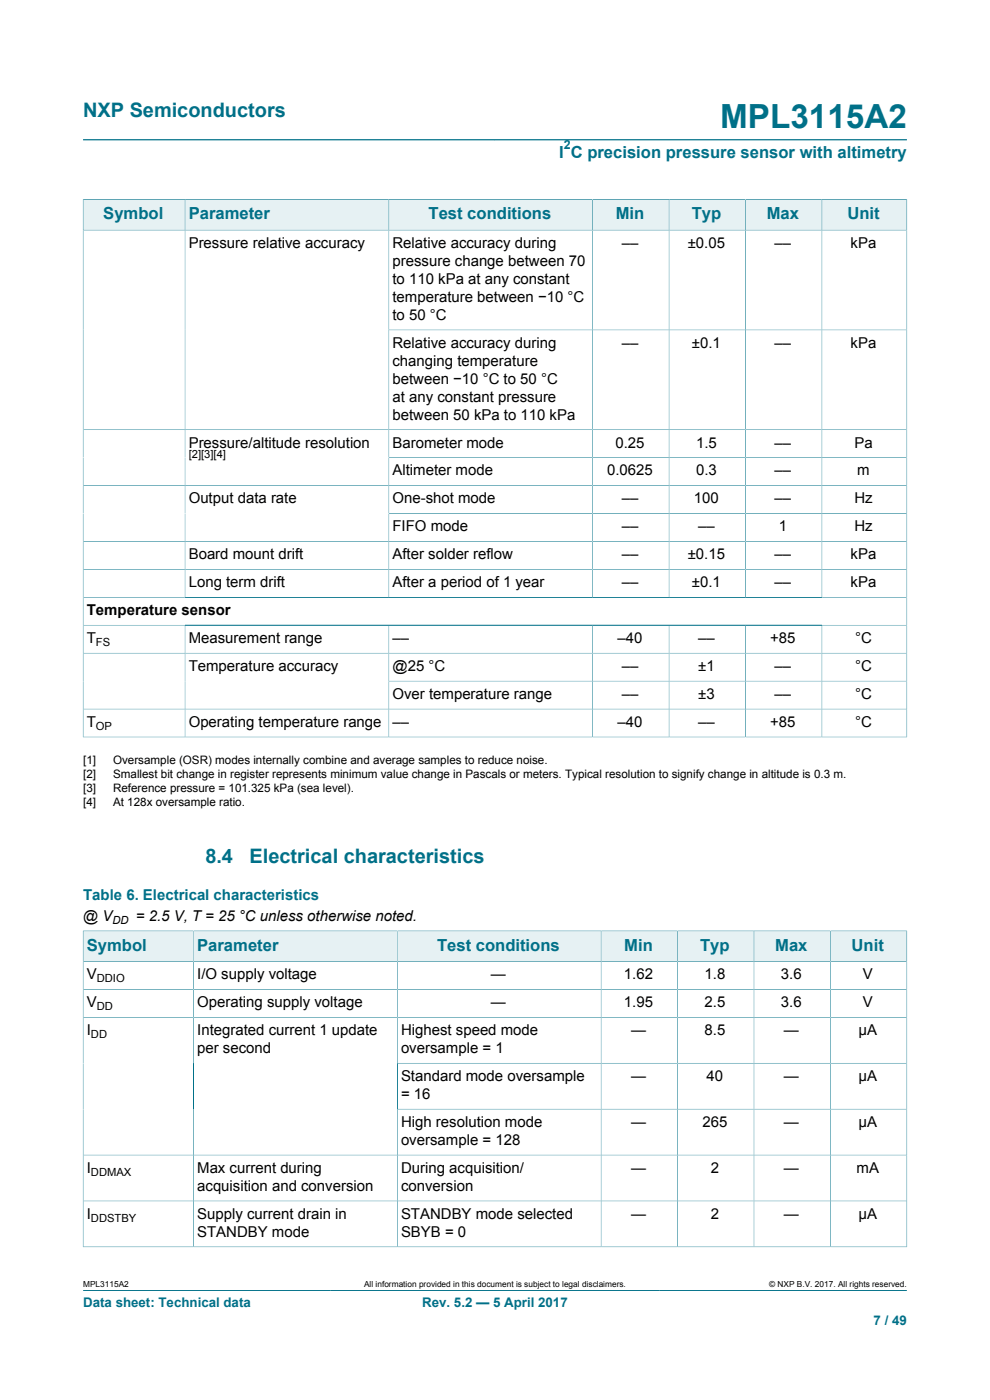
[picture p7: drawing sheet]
<svg xmlns="http://www.w3.org/2000/svg" width="210mm" height="297mm" viewBox="0 0 210 297" stroke-linecap="round" stroke-linejoin="round" font-family="sans-serif">
<defs><g id="words">
<text font-size="7.1" fill="#007088" x="152.8" y="27.2">MPL3115A2</text>
<g font-size="4.2" fill="#007088">
<text x="17.6" y="24.8">NXP Semiconductors</text>
<text x="43.6" y="183.1">8.4</text>
<text x="52.9" y="183.1">Electrical characteristics</text>
</g>
<g font-size="3.5" fill="#007088">
<text x="118.6" y="33.5">I C precision pressure sensor with altimetry</text>
<text x="21.9" y="46.5">Symbol</text>
<text x="40" y="46.5">Parameter</text>
<text x="90.9" y="46.5">Test conditions</text>
<text x="130.6" y="46.5">Min</text>
<text x="146.7" y="46.5">Typ</text>
<text x="162.6" y="46.5">Max</text>
<text x="179.8" y="46.5">Unit</text>
<text x="18.4" y="201.6">Symbol</text>
<text x="41.8" y="201.6">Parameter</text>
<text x="92.7" y="201.6">Test conditions</text>
<text x="132.4" y="201.6">Min</text>
<text x="148.5" y="201.6">Typ</text>
<text x="164.4" y="201.6">Max</text>
<text x="180.7" y="201.6">Unit</text>
</g>
<g font-size="3.2">
<text x="40" y="52.6">Pressure relative accuracy</text>
<text x="83.3" y="52.6">Relative accuracy during</text>
<text x="131.9" y="52.6">––</text>
<text x="145.9" y="52.6">±0.05</text>
<text x="164.3" y="52.6">––</text>
<text x="180.4" y="52.6">kPa</text>
<text x="83.3" y="56.4">pressure change between 70</text>
<text x="83.3" y="60.2">to 110 kPa at any constant</text>
<text x="83.3" y="64">temperature between −10 °C</text>
<text x="83.3" y="67.9">to 50 °C</text>
<text x="83.3" y="73.8">Relative accuracy during</text>
<text x="83.3" y="77.6">changing temperature</text>
<text x="131.9" y="73.8">––</text>
<text x="146.8" y="73.8">±0.1</text>
<text x="164.3" y="73.8">––</text>
<text x="180.4" y="73.8">kPa</text>
<text x="83.3" y="81.4">between −10 °C to 50 °C</text>
<text x="83.3" y="85.2">at any constant pressure</text>
<text x="83.3" y="89">between 50 kPa to 110 kPa</text>
<text x="40" y="94.9">Pressure/altitude resolution</text>
<text x="83.3" y="94.9">Barometer mode</text>
<text x="130.6" y="94.9">0.25</text>
<text x="147.6" y="94.9">1.5</text>
<text x="164.3" y="94.9">––</text>
<text x="181.2" y="94.9">Pa</text>
<text x="83.3" y="100.9">Altimeter mode</text>
<text x="128.8" y="100.9">0.0625</text>
<text x="147.6" y="100.9">0.3</text>
<text x="164.3" y="100.9">––</text>
<text x="181.9" y="100.9">m</text>
<text x="40" y="106.8">Output data rate</text>
<text x="83.3" y="106.8">One-shot mode</text>
<text x="131.9" y="106.8">––</text>
<text x="147.2" y="106.8">100</text>
<text x="164.3" y="106.8">––</text>
<text x="181.2" y="106.8">Hz</text>
<text x="83.3" y="112.7">FIFO mode</text>
<text x="131.9" y="112.7">––</text>
<text x="148.1" y="112.7">––</text>
<text x="165.2" y="112.7">1</text>
<text x="181.2" y="112.7">Hz</text>
<text x="40" y="118.7">Board mount drift</text>
<text x="83.3" y="118.7">After solder reflow</text>
<text x="131.9" y="118.7">––</text>
<text x="145.9" y="118.7">±0.15</text>
<text x="164.3" y="118.7">––</text>
<text x="180.4" y="118.7">kPa</text>
<text x="40" y="124.6">Long term drift</text>
<text x="83.3" y="124.6">After a period of 1 year</text>
<text x="131.9" y="124.6">––</text>
<text x="146.8" y="124.6">±0.1</text>
<text x="164.3" y="124.6">––</text>
<text x="180.4" y="124.6">kPa</text>
<text x="18.4" y="130.5">Temperature sensor</text>
<text x="18.4" y="136.4">T</text>
<text x="40" y="136.4">Measurement range</text>
<text x="83.3" y="136.4">––</text>
<text x="131" y="136.4">–40</text>
<text x="148.1" y="136.4">––</text>
<text x="163.4" y="136.4">+85</text>
<text x="181.4" y="136.4">°C</text>
<text x="40" y="142.4">Temperature accuracy</text>
<text x="83.3" y="142.4">@25 °C</text>
<text x="131.9" y="142.4">––</text>
<text x="148.1" y="142.4">±1</text>
<text x="164.3" y="142.4">––</text>
<text x="181.4" y="142.4">°C</text>
<text x="83.3" y="148.3">Over temperature range</text>
<text x="131.9" y="148.3">––</text>
<text x="148.1" y="148.3">±3</text>
<text x="164.3" y="148.3">––</text>
<text x="181.4" y="148.3">°C</text>
<text x="18.4" y="154.2">T</text>
<text x="40" y="154.2">Operating temperature range</text>
<text x="83.3" y="154.2">––</text>
<text x="131" y="154.2">–40</text>
<text x="148.1" y="154.2">––</text>
<text x="163.4" y="154.2">+85</text>
<text x="181.4" y="154.2">°C</text>
<text x="17.6" y="195.3">@ V</text>
<text x="28.8" y="195.3">= 2.5 V, T = 25 °C unless otherwise noted.</text>
<text x="18.4" y="207.8">V</text>
<text x="41.8" y="207.8">I/O supply voltage</text>
<text x="104.1" y="207.8">—</text>
<text x="132.4" y="207.8">1.62</text>
<text x="149.4" y="207.8">1.8</text>
<text x="165.7" y="207.8">3.6</text>
<text x="183" y="207.8">V</text>
<text x="18.4" y="213.7">V</text>
<text x="41.8" y="213.7">Operating supply voltage</text>
<text x="104.1" y="213.7">—</text>
<text x="132.4" y="213.7">1.95</text>
<text x="149.4" y="213.7">2.5</text>
<text x="165.7" y="213.7">3.6</text>
<text x="183" y="213.7">V</text>
<text x="18.4" y="219.6">I</text>
<text x="41.8" y="219.6">Integrated current 1 update</text>
<text x="85.1" y="219.6">Highest speed mode</text>
<text x="133.9" y="219.6">—</text>
<text x="149.4" y="219.6">8.5</text>
<text x="166.3" y="219.6">—</text>
<text x="182.1" y="219.6">µA</text>
<text x="41.8" y="223.4">per second</text>
<text x="85.1" y="223.4">oversample = 1</text>
<text x="85.1" y="229.4">Standard mode oversample</text>
<text x="85.1" y="233.2">= 16</text>
<text x="133.9" y="229.4">—</text>
<text x="149.9" y="229.4">40</text>
<text x="166.3" y="229.4">—</text>
<text x="182.1" y="229.4">µA</text>
<text x="85.1" y="239.1">High resolution mode</text>
<text x="133.9" y="239.1">—</text>
<text x="149" y="239.1">265</text>
<text x="166.3" y="239.1">—</text>
<text x="182.1" y="239.1">µA</text>
<text x="85.1" y="242.9">oversample = 128</text>
<text x="18.4" y="248.8">I</text>
<text x="41.8" y="248.8">Max current during</text>
<text x="85.1" y="248.8">During acquisition/</text>
<text x="133.9" y="248.8">—</text>
<text x="150.8" y="248.8">2</text>
<text x="166.3" y="248.8">—</text>
<text x="181.7" y="248.8">mA</text>
<text x="41.8" y="252.6">acquisition and conversion</text>
<text x="85.1" y="252.6">conversion</text>
<text x="18.4" y="258.6">I</text>
<text x="41.8" y="258.6">Supply current drain in</text>
<text x="41.8" y="262.4">STANDBY mode</text>
<text x="85.1" y="258.6">STANDBY mode selected</text>
<text x="85.1" y="262.4">SBYB = 0</text>
<text x="133.9" y="258.6">—</text>
<text x="150.8" y="258.6">2</text>
<text x="166.3" y="258.6">—</text>
<text x="182.1" y="258.6">µA</text>
</g>
<text font-size="3.2" fill="#007088" x="17.6" y="190.8">Table 6. Electrical characteristics</text>
<g font-size="2.8" fill="#007088">
<text x="17.6" y="277.3">Data sheet: Technical data</text>
<text x="89.6" y="277.3">Rev. 5.2 — 5 April 2017</text>
<text x="185.3" y="281">7 / 49</text>
</g>
<text font-size="2.6" fill="#007088" x="119.6" y="31.6">2</text>
<g font-size="2.5">
<text x="17.6" y="162">[1]</text>
<text x="17.6" y="165">[2]</text>
<text x="17.6" y="167.9">[3]</text>
<text x="24" y="162">Oversample (OSR) modes internally combine and average samples to reduce noise.</text>
<text x="24" y="165">Smallest bit change in register represents minimum value change in Pascals or meters. Typical resolution to signify change in altitude is 0.3 m.</text>
<text x="24" y="167.9">Reference pressure = 101.325 kPa (sea level).</text>
<text x="17.6" y="170.9">[4]</text>
<text x="24" y="170.9">At 128x oversample ratio.</text>
</g>
<g font-size="2.4">
<text x="40" y="97.1">[2][3][4]</text>
<text x="20.4" y="137">FS</text>
<text x="20.4" y="154.8">OP</text>
<text x="23.9" y="196">DD</text>
<text x="20.5" y="208.4">DDIO</text>
<text x="20.5" y="214.3">DD</text>
<text x="19.3" y="220.2">DD</text>
<text x="19.3" y="249.4">DDMAX</text>
<text x="19.3" y="259.2">DDSTBY</text>
</g>
<g font-size="1.8">
<text x="17.6" y="273.1">MPL3115A2</text>
<text x="77.2" y="273.1">All information provided in this document is subject to legal disclaimers.</text>
<text x="163.2" y="273.1">© NXP B.V. 2017. All rights reserved.</text>
</g>
</g></defs>
<path d="M17.6 29.7h174.8M17.6 273.8h174.8" fill="none" stroke="#007088" stroke-width=".21"/>
<path d="M17.7 42.4h21.5v6.4h-21.5z" fill="#e6f1f3"/>
<path d="M17.6 42.3v6.5h21.7v-6.5h-21.7" fill="none" stroke="#007088" stroke-width=".21"/>
<path d="M39.3 42.4h43.1v6.4h-43.1z" fill="#e6f1f3"/>
<path d="M39.3 42.3h43.2v6.5h-43.2z" fill="none" stroke="#007088" stroke-width=".21"/>
<path d="M82.6 42.4h43v6.4h-43z" fill="#e6f1f3"/>
<path d="M82.5 42.3h43.2v6.5h-43.2z" fill="none" stroke="#007088" stroke-width=".21"/>
<path d="M125.8 42.4h16.1v6.4h-16.1z" fill="#e6f1f3"/>
<path d="M125.7 42.3h16.2v6.5h-16.2z" fill="none" stroke="#007088" stroke-width=".21"/>
<path d="M142 42.4h16.1v6.4h-16.1z" fill="#e6f1f3"/>
<path d="M141.9 42.3h16.2v6.5h-16.2z" fill="none" stroke="#007088" stroke-width=".21"/>
<path d="M158.2 42.4h16.1v6.4h-16.1z" fill="#e6f1f3"/>
<path d="M158.1 42.3h16.2v6.5h-16.2z" fill="none" stroke="#007088" stroke-width=".21"/>
<path d="M174.4 42.4h17.9v6.4h-17.9z" fill="#e6f1f3"/>
<g fill="none" stroke="#007088" stroke-width=".21">
<path d="M39.3 48.8v77.9M82.5 48.8v77.9M125.7 48.8v77.9M141.9 48.8v77.9M158.1 48.8v77.9M192.4 42.3v114.1M192.4 48.8h-174.8v107.6M192.4 42.3h-18.1v84.4M82.5 70h109.9M17.6 91.2h174.8M82.5 97.1h109.9M17.6 103h174.8"/>
<path d="M17.6 114.9h174.8M82.5 108.9h109.9M17.6 120.8h174.8M17.6 126.7h174.8M17.6 132.6h174.8M17.6 138.6h174.8M39.3 132.6v23.8M82.5 132.6v23.8M125.7 132.6v23.8M141.9 132.6v23.8M158.1 132.6v23.8M174.3 132.6v23.8"/>
<path d="M17.6 156.4h174.8M82.5 144.5h109.9M192.4 150.4h-174.8"/>
</g>
<path d="M17.7 197.6h23.3v6.3h-23.3z" fill="#e6f1f3"/>
<path d="M17.6 197.4v6.6h23.5v-6.5h-23.5" fill="none" stroke="#007088" stroke-width=".21"/>
<path d="M41.1 197.6h43.1v6.3h-43.1z" fill="#e6f1f3"/>
<path d="M41.1 197.5h43.2v6.5h-43.2z" fill="none" stroke="#007088" stroke-width=".21"/>
<path d="M84.4 197.6h43v6.3h-43z" fill="#e6f1f3"/>
<path d="M84.3 197.5h43.2v6.5h-43.2z" fill="none" stroke="#007088" stroke-width=".21"/>
<path d="M127.6 197.6h16.1v6.3h-16.1z" fill="#e6f1f3"/>
<path d="M127.5 197.5h16.2v6.5h-16.2z" fill="none" stroke="#007088" stroke-width=".21"/>
<path d="M143.8 197.6h16.1v6.3h-16.1z" fill="#e6f1f3"/>
<path d="M143.7 197.5h16.2v6.5h-16.2z" fill="none" stroke="#007088" stroke-width=".21"/>
<path d="M160 197.6h16.1v6.3h-16.1z" fill="#e6f1f3"/>
<path d="M159.9 197.5h16.2v6.5h-16.2z" fill="none" stroke="#007088" stroke-width=".21"/>
<path d="M176.2 197.6h16.1v6.3h-16.1z" fill="#e6f1f3"/>
<g fill="none" stroke="#007088" stroke-width=".21">
<path d="M192.4 197.4v67.2M192.4 197.5h-16.3v67M17.6 209.9h174.8M17.6 215.8h174.8M41.1 204v60.5M84.3 204v60.5M127.5 204v60.5M143.7 204v60.5M159.9 204v60.5M192.4 204h-174.8v60.6M84.3 225.6h108.1M84.3 235.3h108.1"/>
<path d="M17.6 254.8h174.8M192.4 245h-174.8M17.6 264.5h174.8"/>
</g>
<use href="#words"/>
</svg>
